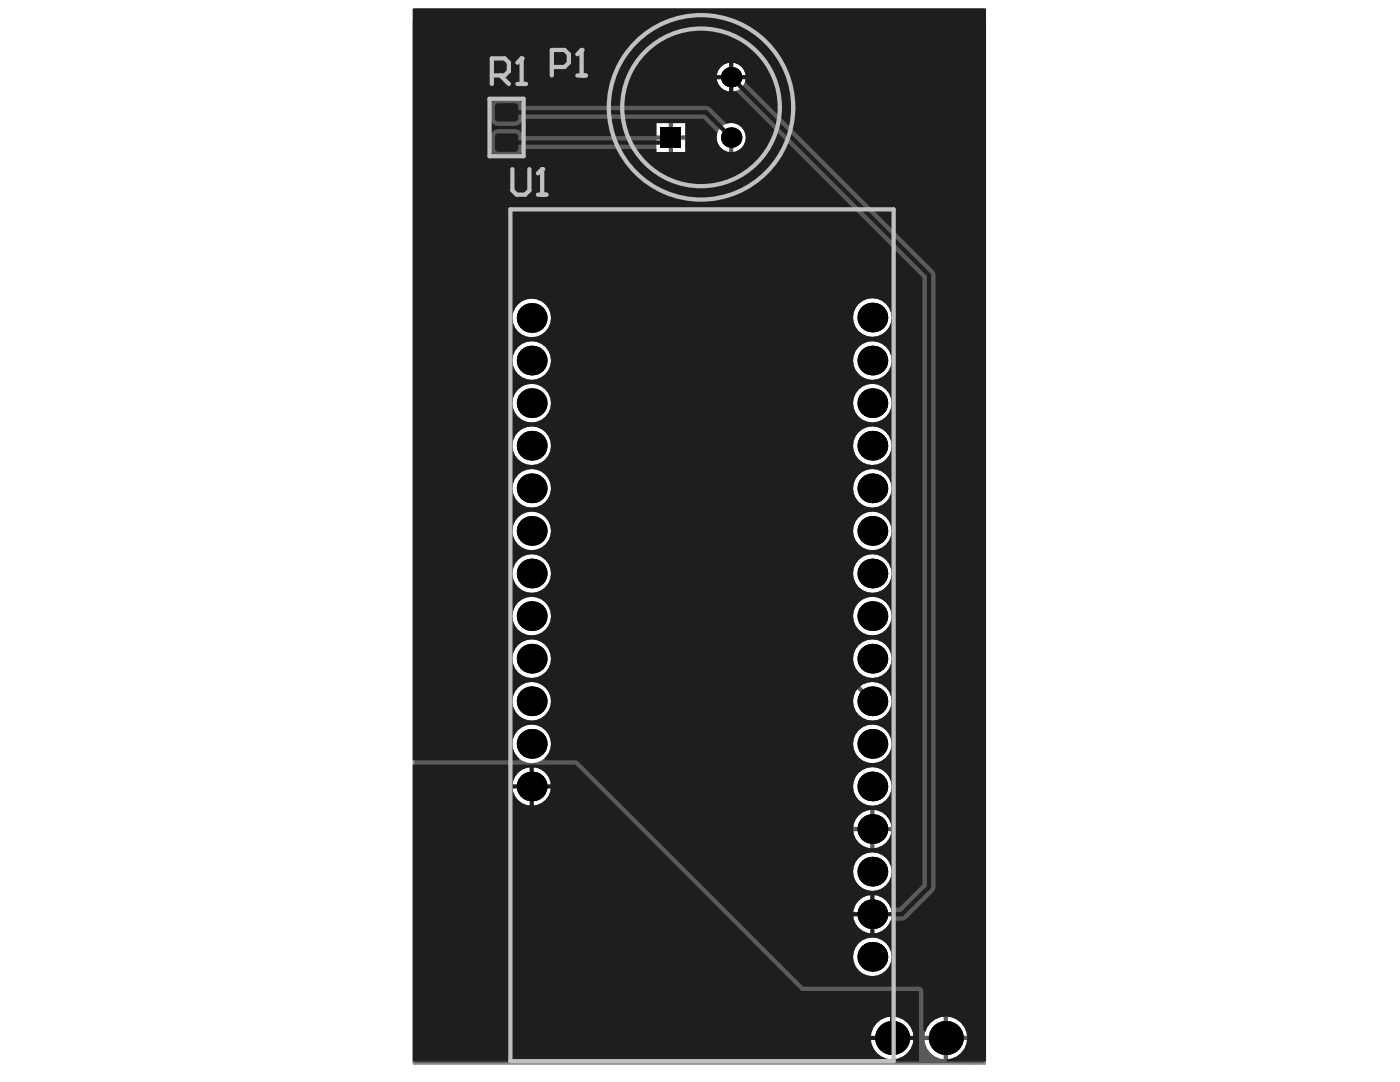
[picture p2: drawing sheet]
<svg xmlns="http://www.w3.org/2000/svg" width="279mm" height="216mm" viewBox="0 0 279 216" stroke-linecap="round" stroke-linejoin="round" font-family="sans-serif">
<path d="M82.7 4.7h113.7v207.4h-113.7z" fill="none" stroke="#8c8c8c" stroke-width=".68"/>
<path d="M93.7 8v5.1h-2.5l-.9-.9v-.8l.9-.9h2.5" fill="none" stroke="#8c8c8c" stroke-width=".85"/>
<circle cx="93.7" cy="10.5" r=".42" fill="#8c8c8c"/>
<path d="M86.9 13.1h1.7M87.8 8v5.1M93.7 8h-2.5l-.9 .8v.9l.9 .8h2.5" fill="none" stroke="#8c8c8c" stroke-width=".85"/>
<circle cx="87.8" cy="8" r=".42" fill="#8c8c8c"/>
<path d="M87.8 8l.8 .8" fill="none" stroke="#8c8c8c" stroke-width=".85"/>
<path d="M82.7 1.7h113.7v210.4h-113.7zM143 15.4a2.91 2.91 0 0 0 5.8 0 2.91 2.91 0 0 0-5.8 0zM134.3 24.6v2.4h2.5v-2.4zM131 24.6v2.4h2.5v-2.4zM134.3 27.9v2.4h2.5v-2.4zM131 27.9v2.4h2.5v-2.4zM170.2 63.4a3.9 3.9 0 0 0 7.8 0 3.9 3.9 0 0 0-7.8 0zM102.3 63.4a3.9 3.9 0 0 0 7.7 0 3.9 3.9 0 0 0-7.7 0zM170.2 71.9a3.9 3.9 0 0 0 7.8 0 3.9 3.9 0 0 0-7.8 0zM102.3 71.9a3.9 3.9 0 0 0 7.7 0 3.9 3.9 0 0 0-7.7 0zM170.2 80.4a3.9 3.9 0 0 0 7.8 0 3.9 3.9 0 0 0-7.8 0zM102.3 80.4a3.9 3.9 0 0 0 7.7 0 3.9 3.9 0 0 0-7.7 0zM170.2 88.9a3.9 3.9 0 0 0 7.8 0 3.9 3.9 0 0 0-7.8 0zM102.3 88.9a3.9 3.9 0 0 0 7.7 0 3.9 3.9 0 0 0-7.7 0zM170.2 97.4a3.9 3.9 0 0 0 7.8 0 3.9 3.9 0 0 0-7.8 0zM102.3 97.4a3.9 3.9 0 0 0 7.7 0 3.9 3.9 0 0 0-7.7 0zM170.2 105.9a3.9 3.9 0 0 0 7.8 0 3.9 3.9 0 0 0-7.8 0zM102.3 105.9a3.9 3.9 0 0 0 7.7 0 3.9 3.9 0 0 0-7.7 0zM170.2 114.4a3.9 3.9 0 0 0 7.8 0 3.9 3.9 0 0 0-7.8 0zM102.3 114.4a3.9 3.9 0 0 0 7.7 0 3.9 3.9 0 0 0-7.7 0zM170.2 122.9a3.9 3.9 0 0 0 7.8 0 3.9 3.9 0 0 0-7.8 0zM102.3 122.9a3.9 3.9 0 0 0 7.7 0 3.9 3.9 0 0 0-7.7 0zM170.2 131.4a3.9 3.9 0 0 0 7.8 0 3.9 3.9 0 0 0-7.8 0zM102.3 131.4a3.9 3.9 0 0 0 7.7 0 3.9 3.9 0 0 0-7.7 0zM143.9 25.4a2.89 2.89 0 0 0 .7 4.6l.1 82.3 25.9 26a3.8 3.8 0 0 0 2.9 5.4 3.8 3.8 0 0 0 4.4-4.3 3.8 3.8 0 0 0-5.4-2.9l-25.3-25.3v-81.2a2.91 2.91 0 0 0 1.1-4.3 2.91 2.91 0 0 0-4.4-.3zM102.3 139.9a3.9 3.9 0 0 0 7.7 0 3.9 3.9 0 0 0-7.7 0zM170.2 148.4a3.9 3.9 0 0 0 7.8 0 3.9 3.9 0 0 0-7.8 0zM102.3 148.4a3.9 3.9 0 0 0 7.7 0 3.9 3.9 0 0 0-7.7 0zM170.2 156.9a3.9 3.9 0 0 0 7.8 0 3.9 3.9 0 0 0-7.8 0zM102.3 156.9a3.9 3.9 0 0 0 7.7 0 3.9 3.9 0 0 0-7.7 0zM174.5 161.6v3.4h3.4a3.7 3.7 0 0 0-3.4-3.4zM171.4 162.7l-.6 .8-.5 1.5h3.4v-3.4l-1.5 .5zM174.5 165.9v3.3a3.7 3.7 0 0 0 3.4-3.3zM170.3 165.9a3.7 3.7 0 0 0 3.4 3.3v-3.3zM170.2 173.9a3.9 3.9 0 0 0 7.8 0 3.9 3.9 0 0 0-7.8 0zM170.2 182.4a3.9 3.9 0 0 0 7.8 0 3.9 3.9 0 0 0-7.8 0zM170.2 190.9a3.9 3.9 0 0 0 7.8 0 3.9 3.9 0 0 0-7.8 0zM189.2 202.9v3.8h3.8a4.1 4.1 0 0 0-3.8-3.8zM185.7 204.1l-.7 .9-.4 1-.1 .7h3.8v-3.8l-.7 .1-1 .4zM189.2 207.5v3.8a4.1 4.1 0 0 0 3.8-3.8zM184.5 207.5a4.1 4.1 0 0 0 3.8 3.8v-3.8zM173.8 207.1a4.3 4.3 0 0 0 8.5 0 4.3 4.3 0 0 0-8.5 0z" fill="#5a5a5a"/>
<path d="M145.9 27.4v84.4l28.2 28.1" fill="none" stroke="#5a5a5a" stroke-width=".85"/>
<g fill="#000">
<circle cx="145.9" cy="15.4" r="2.03"/>
<circle cx="145.9" cy="27.4" r="2.03"/>
<circle cx="106.1" cy="63.4" r="2.97"/>
<circle cx="106.1" cy="71.9" r="2.97"/>
<circle cx="174.1" cy="71.9" r="2.97"/>
<circle cx="174.1" cy="63.4" r="2.97"/>
<circle cx="106.1" cy="80.4" r="2.97"/>
<circle cx="106.1" cy="88.9" r="2.97"/>
<circle cx="106.1" cy="97.4" r="2.97"/>
<circle cx="174.1" cy="88.9" r="2.97"/>
<circle cx="174.1" cy="80.4" r="2.97"/>
<circle cx="174.1" cy="97.4" r="2.97"/>
<circle cx="106.1" cy="114.4" r="2.97"/>
<circle cx="106.1" cy="105.9" r="2.97"/>
<circle cx="174.1" cy="114.4" r="2.97"/>
<circle cx="174.1" cy="105.9" r="2.97"/>
<circle cx="106.1" cy="131.4" r="2.97"/>
<circle cx="106.1" cy="139.9" r="2.97"/>
<circle cx="106.1" cy="122.9" r="2.97"/>
<circle cx="174.1" cy="122.9" r="2.97"/>
<circle cx="174.1" cy="139.9" r="2.97"/>
<circle cx="174.1" cy="131.4" r="2.97"/>
<circle cx="106.1" cy="148.4" r="2.97"/>
<circle cx="106.1" cy="156.9" r="2.97"/>
<circle cx="174.1" cy="148.4" r="2.97"/>
<circle cx="174.1" cy="156.9" r="2.97"/>
<circle cx="174.1" cy="165.4" r="2.97"/>
<circle cx="174.1" cy="173.9" r="2.97"/>
<circle cx="174.1" cy="190.9" r="2.97"/>
<circle cx="174.1" cy="182.4" r="2.97"/>
<circle cx="178" cy="207.1" r="3.4"/>
<circle cx="188.8" cy="207.1" r="3.4"/>
</g>
<path d="M131.8 25.4h4.1v4.1h-4.1z" fill-rule="evenodd" fill="#000"/>
<g fill="#1e1e1e">
<path d="M82.4 1.7h114.4v210.1h-7.8v-.4a4.3 4.3 0 0 0 3.2-6.9 4.3 4.3 0 0 0-7.5 1.3l-.4-.1v-8a.87 .87 0 0 0-.9-.8h-23.1l-44.9-44.9-.6-.3h-6l-.2-.4a3.8 3.8 0 0 0 .3-5.5 3.8 3.8 0 0 0-5.6 0 3.8 3.8 0 0 0 .3 5.5l-.2 .4h-21zM146.4 12.5v2.5h2.4a2.79 2.79 0 0 0-2.4-2.5zM143.9 13.3l-.5 .6-.3 1.1h2.4v-2.5l-1 .4zM143.1 15.8a2.79 2.79 0 0 0 2.4 2.5v-2.5zM98.3 26.2a4.8 4.8 0 0 0-.3 4l.3 .5 .5 .3 .6 .2h3.4a1.51 1.51 0 0 0 1.5-1.4h26.7v.5h5.8v-5.7h-5.8v2.6h-26.7a1.51 1.51 0 0 0-1.5-1.5h-3.4l-.6 .2zM98.3 20.2a4.8 4.8 0 0 0-.3 4l.3 .5 .5 .3 .6 .1h3.4a1.51 1.51 0 0 0 1.5-1.4h36.1l2.8 2.8a2.9 2.9 0 0 0 2.4 3.8 2.9 2.9 0 0 0 3.2-3.2 2.9 2.9 0 0 0-3.8-2.4l-3.2-3.2-.9-.4h-36.6a1.51 1.51 0 0 0-1.5-1.4h-3.4l-.6 .1zM170.2 63.4a3.9 3.9 0 0 0 7.8 0 3.9 3.9 0 0 0-7.8 0zM102.3 63.4a3.9 3.9 0 0 0 7.7 0 3.9 3.9 0 0 0-7.7 0zM170.2 71.9a3.9 3.9 0 0 0 7.8 0 3.9 3.9 0 0 0-7.8 0zM102.3 71.9a3.9 3.9 0 0 0 7.7 0 3.9 3.9 0 0 0-7.7 0zM170.2 80.4a3.9 3.9 0 0 0 7.8 0 3.9 3.9 0 0 0-7.8 0zM102.3 80.4a3.9 3.9 0 0 0 7.7 0 3.9 3.9 0 0 0-7.7 0zM170.2 88.9a3.9 3.9 0 0 0 7.8 0 3.9 3.9 0 0 0-7.8 0zM102.3 88.9a3.9 3.9 0 0 0 7.7 0 3.9 3.9 0 0 0-7.7 0zM170.2 97.4a3.9 3.9 0 0 0 7.8 0 3.9 3.9 0 0 0-7.8 0zM102.3 97.4a3.9 3.9 0 0 0 7.7 0 3.9 3.9 0 0 0-7.7 0zM170.2 105.9a3.9 3.9 0 0 0 7.8 0 3.9 3.9 0 0 0-7.8 0zM102.3 105.9a3.9 3.9 0 0 0 7.7 0 3.9 3.9 0 0 0-7.7 0zM170.2 114.4a3.9 3.9 0 0 0 7.8 0 3.9 3.9 0 0 0-7.8 0zM102.3 114.4a3.9 3.9 0 0 0 7.7 0 3.9 3.9 0 0 0-7.7 0zM170.2 122.9a3.9 3.9 0 0 0 7.8 0 3.9 3.9 0 0 0-7.8 0zM102.3 122.9a3.9 3.9 0 0 0 7.7 0 3.9 3.9 0 0 0-7.7 0zM170.2 131.4a3.9 3.9 0 0 0 7.8 0 3.9 3.9 0 0 0-7.8 0zM102.3 131.4a3.9 3.9 0 0 0 7.7 0 3.9 3.9 0 0 0-7.7 0zM170.2 139.9a3.9 3.9 0 0 0 7.8 0 3.9 3.9 0 0 0-7.8 0zM102.3 139.9a3.9 3.9 0 0 0 7.7 0 3.9 3.9 0 0 0-7.7 0zM170.2 148.4a3.9 3.9 0 0 0 7.8 0 3.9 3.9 0 0 0-7.8 0zM170.2 156.9a3.9 3.9 0 0 0 7.8 0 3.9 3.9 0 0 0-7.8 0zM170.2 165.4a3.9 3.9 0 0 0 7.8 0 3.9 3.9 0 0 0-7.8 0zM170.2 173.9a3.9 3.9 0 0 0 7.8 0 3.9 3.9 0 0 0-7.8 0zM146.4 15.8v2.5l.4-.2 37.3 37.3v121.1l-4.7 4.6h-1.7a3.7 3.7 0 0 0-3.2-2.5v7.6a3.7 3.7 0 0 0 3.2-2.5h2.3l.9-.4 5.4-5.4 .4-.9v-122.1l-.4-.9-37.6-37.7 .1-.5zM171.4 179.7l-.6 .8-.5 1.5h3.4v-3.4l-1.5 .5zM170.3 182.8a3.7 3.7 0 0 0 3.4 3.4v-3.4zM170.2 190.9a3.9 3.9 0 0 0 7.8 0 3.9 3.9 0 0 0-7.8 0z"/>
<path d="M82.4 152.6h32.4l45.2 45.1h23.4v14.1h-4.8l-.4-.4a4.2 4.2 0 0 0 4.1-3.9h-8.5a4.2 4.2 0 0 0 4 3.9l-.3 .4h-95.1zM106.5 153.1v3.4h3.4a3.7 3.7 0 0 0-3.4-3.4zM103.4 154.2l-.6 .8-.5 1.5h3.4v-3.4l-1.5 .5zM106.5 157.4v3.3a3.7 3.7 0 0 0 3.4-3.3zM102.3 157.4a3.7 3.7 0 0 0 3.4 3.3v-3.3zM178.5 202.9v3.8h3.8a4.1 4.1 0 0 0-3.8-3.8zM175 204.1l-.7 .9-.4 1-.1 .7h3.8v-3.8l-.7 .1-1 .4z"/>
</g>
<path d="M145.9 15.4l39.5 39.5v122.1l-5.4 5.4h-5.9M101.1 22.4h39.8l5 5M133.9 27.4l-1 1.1h-31.8" fill="none" stroke="#1e1e1e" stroke-width=".85"/>
<g fill="#000">
<circle cx="145.9" cy="15.4" r="2.03"/>
<circle cx="145.9" cy="27.4" r="2.03"/>
<circle cx="106.1" cy="63.4" r="2.97"/>
<circle cx="106.1" cy="71.9" r="2.97"/>
<circle cx="174.1" cy="71.9" r="2.97"/>
<circle cx="174.1" cy="63.4" r="2.97"/>
<circle cx="106.1" cy="80.4" r="2.97"/>
<circle cx="106.1" cy="88.9" r="2.97"/>
<circle cx="106.1" cy="97.4" r="2.97"/>
<circle cx="174.1" cy="88.9" r="2.97"/>
<circle cx="174.1" cy="80.4" r="2.97"/>
<circle cx="174.1" cy="97.4" r="2.97"/>
<circle cx="106.1" cy="114.4" r="2.97"/>
<circle cx="106.1" cy="105.9" r="2.97"/>
<circle cx="174.1" cy="114.4" r="2.97"/>
<circle cx="174.1" cy="105.9" r="2.97"/>
<circle cx="106.1" cy="131.4" r="2.97"/>
<circle cx="106.1" cy="139.9" r="2.97"/>
<circle cx="106.1" cy="122.9" r="2.97"/>
<circle cx="174.1" cy="122.9" r="2.97"/>
<circle cx="174.1" cy="139.9" r="2.97"/>
<circle cx="174.1" cy="131.4" r="2.97"/>
<circle cx="106.1" cy="148.4" r="2.97"/>
<circle cx="106.1" cy="156.9" r="2.97"/>
<circle cx="174.1" cy="148.4" r="2.97"/>
<circle cx="174.1" cy="156.9" r="2.97"/>
<circle cx="174.1" cy="165.4" r="2.97"/>
<circle cx="174.1" cy="173.9" r="2.97"/>
<circle cx="174.1" cy="190.9" r="2.97"/>
<circle cx="174.1" cy="182.4" r="2.97"/>
<circle cx="178" cy="207.1" r="3.4"/>
<circle cx="188.8" cy="207.1" r="3.4"/>
</g>
<path d="M131.8 25.4h4.1v4.1h-4.1z" fill-rule="evenodd" fill="#000"/>
<g fill="#1e1e1e">
<path d="M99.4 26.6h3.4l.6 .7v2.3l-.6 .7h-3.4l-.6-.7v-2.3z" fill-rule="evenodd"/>
<path d="M99.4 20.6h3.4l.6 .7v2.3l-.6 .6h-3.4l-.6-.6v-2.3z" fill-rule="evenodd"/>
</g>
<g fill="#1e1e1e">
<path d="M99.4 29.6v.7zM98.8 29.6h.6v.7a.68 .68 0 0 1-.6-.7z"/>
<path d="M102.8 29.6h.6zM102.8 29.6h.6a.68 .68 0 0 1-.6 .7z"/>
<path d="M102.8 26.6v.7zM102.8 26.6a.68 .68 0 0 1 .6 .7h-.6z"/>
<path d="M98.8 27.3h.6zM99 26.8l.4-.2v.7h-.6z"/>
<path d="M99.4 23.6v.6zM98.8 23.6h.6v.6a.68 .68 0 0 1-.6-.6z"/>
<path d="M102.8 23.6h.6zM102.8 23.6h.6a.68 .68 0 0 1-.6 .6z"/>
<path d="M102.8 20.6v.7zM102.8 20.6a.68 .68 0 0 1 .6 .7h-.6z"/>
<path d="M98.8 21.3h.6zM99 20.8l.4-.2v.7h-.6z"/>
</g>
<path d="M97.7 19.7h6.8v11.5h-6.8zM98.2 15.1h2.5l.9-.9v-1.7l-.9-.8h-2.5v5.1M99.9 15.1l1.7 1.7M103.3 16.8h1.7M104.1 11.7v5.1M101.9 41.8h76.4v169.9h-76.4z" fill="none" stroke="#c0c0c0" stroke-width=".85"/>
<circle cx="104.1" cy="11.7" r=".42" fill="#c0c0c0"/>
<path d="M104.1 11.7l-.8 .8M102.3 33.7v4.3l.8 .8h1.7l.9-.8v-4.3M107.4 38.8h1.7M108.2 33.7v5.1" fill="none" stroke="#c0c0c0" stroke-width=".85"/>
<circle cx="108.2" cy="33.7" r=".42" fill="#c0c0c0"/>
<path d="M110.1 13.4h2.6l.8-.9v-1.7l-.8-.8h-2.6v5.1M115.2 15.1h1.7M116.1 10v5.1M108.2 33.7l-.8 .9" fill="none" stroke="#c0c0c0" stroke-width=".85"/>
<circle cx="116.1" cy="10" r=".42" fill="#c0c0c0"/>
<g fill="none" stroke="#c0c0c0" stroke-width=".85">
<path d="M116.1 10l-.9 .8"/>
<circle cx="139.9" cy="21.4" r="18.4"/>
<circle cx="139.9" cy="21.4" r="15.7"/>
</g>
</svg>
